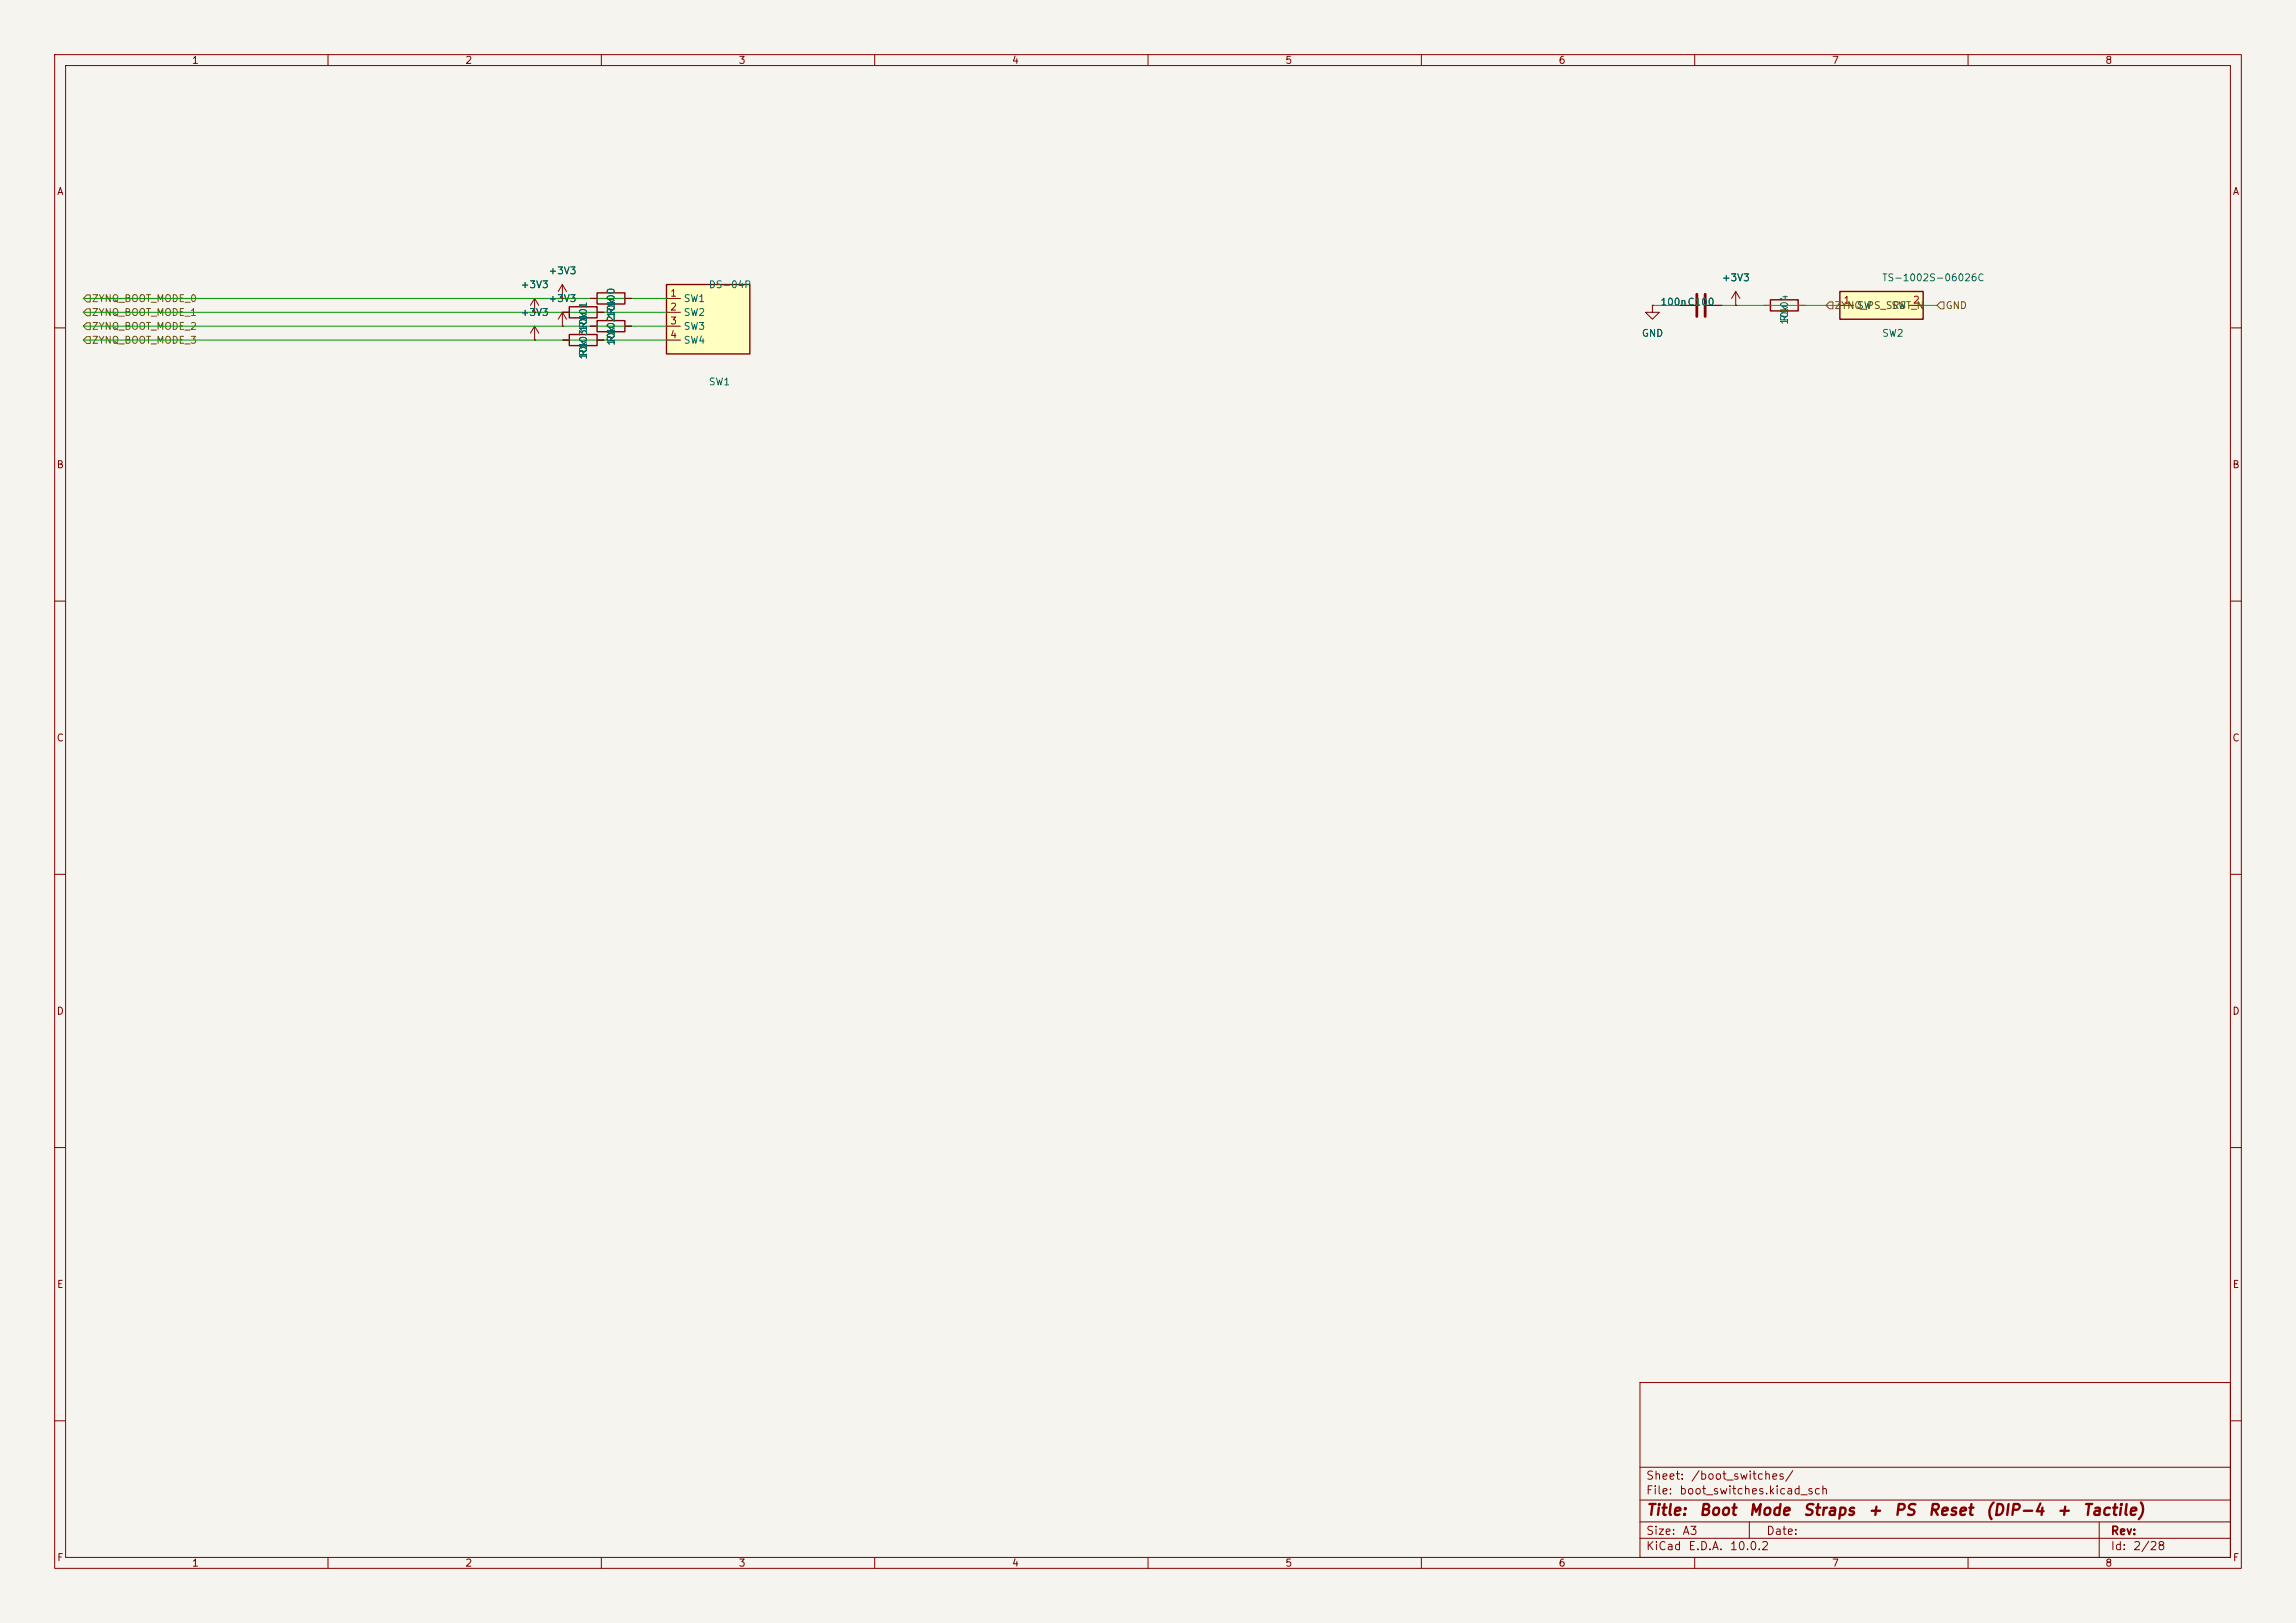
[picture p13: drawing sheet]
<svg xmlns="http://www.w3.org/2000/svg" width="420mm" height="297mm" viewBox="0 0 420 297" stroke-linecap="round" stroke-linejoin="round" font-family="sans-serif">
<defs><g id="words">
<g font-size="2" fill="#840000">
<text x="301" y="277.8">Title:</text>
<text x="310.7" y="277.8">Boot</text>
<text x="319.7" y="277.8">Mode</text>
<text x="329.7" y="277.8">Straps</text>
<text x="341.5" y="277.8">+</text>
<text x="346.3" y="277.8">PS</text>
<text x="352.6" y="277.8">Reset</text>
<text x="363.1" y="277.8">(DIP-4</text>
<text x="376.1" y="277.8">+</text>
<text x="380.9" y="277.8">Tactile)</text>
</g>
<g font-size="1.5" fill="#840000">
<text x="301" y="273.8">File:</text>
<text x="301" y="271.1">Sheet:</text>
<text x="307.1" y="273.8">boot_switches.kicad_sch</text>
<text x="309.2" y="271.1">/boot_switches/</text>
<text x="301" y="281.2">Size:</text>
<text x="307.6" y="281.2">A3</text>
<text x="323" y="281.2">Date:</text>
<text x="386" y="281.2">Rev:</text>
<text x="301" y="284">KiCad</text>
<text x="308.7" y="284">E.D.A.</text>
<text x="316.3" y="284">10.0.2</text>
<text x="386" y="284">Id:</text>
<text x="390.1" y="284">2/28</text>
</g>
<g font-size="1.3" fill="#840000">
<text x="35" y="12">1</text>
<text x="85" y="12">2</text>
<text x="135" y="12">3</text>
<text x="185" y="12">4</text>
<text x="235" y="12">5</text>
<text x="285" y="12">6</text>
<text x="335" y="12">7</text>
<text x="385" y="12">8</text>
<text x="10.3" y="36">A</text>
<text x="408.3" y="36">A</text>
<text x="10.3" y="86">B</text>
<text x="408.2" y="86">B</text>
<text x="10.3" y="136">C</text>
<text x="408.2" y="136">C</text>
<text x="10.3" y="186">D</text>
<text x="408.2" y="186">D</text>
<text x="10.3" y="236">E</text>
<text x="408.3" y="236">E</text>
<text x="10.3" y="286">F</text>
<text x="35" y="287">1</text>
<text x="85" y="287">2</text>
<text x="135" y="287">3</text>
<text x="185" y="287">4</text>
<text x="235" y="287">5</text>
<text x="285" y="287">6</text>
<text x="335" y="287">7</text>
<text x="385" y="287">8</text>
<text x="408.3" y="286">F</text>
</g>
<g font-size="1.3" fill="#006464">
<text x="95.1" y="53">+3V3</text>
<text x="100.2" y="50.5">+3V3</text>
<text x="129.5" y="53">DS-04P</text>
<text x="314.9" y="51.8">+3V3</text>
<text x="344.2" y="51.8">TS-1002S-06026C</text>
<text x="95.1" y="58.1">+3V3</text>
<text x="100.2" y="55.6">+3V3</text>
<text x="112.7" y="58.3" transform="rotate(-90 112.7 58.3)">10k</text>
<text x="125" y="55.6">SW1</text>
<text x="125" y="58.1">SW2</text>
<text x="303.6" y="56.2">100nC100</text>
<text x="327.4" y="59.5" transform="rotate(-90 327.4 59.5)">10k</text>
<text x="327.4" y="59" transform="rotate(-90 327.4 59)">R104</text>
<text x="339.6" y="56.9">SW</text>
<text x="345.9" y="56.9">SW</text>
<text x="107.7" y="65.9" transform="rotate(-90 107.7 65.9)">10k</text>
<text x="107.7" y="65.3" transform="rotate(-90 107.7 65.3)">R103R101</text>
<text x="107.7" y="60.8" transform="rotate(-90 107.7 60.8)">10k</text>
<text x="112.7" y="63.3" transform="rotate(-90 112.7 63.3)">10k</text>
<text x="112.7" y="62.8" transform="rotate(-90 112.7 62.8)">R102R100</text>
<text x="125" y="60.7">SW3</text>
<text x="125" y="63.2">SW4</text>
<text x="300.2" y="61.9">GND</text>
<text x="344.2" y="61.9">SW2</text>
<text x="129.5" y="70.8">SW1</text>
</g>
<g font-size="1.3" fill="#725600">
<text x="16.7" y="58.1">ZYNQ_BOOT_MODE_1</text>
<text x="16.7" y="55.6">ZYNQ_BOOT_MODE_0</text>
<text x="335.5" y="56.9">ZYNQ_PS_SRST_N</text>
<text x="355.8" y="56.9">GND</text>
<text x="16.7" y="63.2">ZYNQ_BOOT_MODE_3</text>
<text x="16.7" y="60.7">ZYNQ_BOOT_MODE_2</text>
</g>
<g font-size="1.3" fill="#a90000">
<text x="122.5" y="54.6">1</text>
<text x="122.5" y="57.1">2</text>
<text x="122.5" y="59.7">3</text>
<text x="337.1" y="55.9">1</text>
<text x="349.8" y="55.9">2</text>
<text x="122.5" y="62.2">4</text>
</g>
</g></defs>
<path d="M0 0h420v297h-420z" fill="#f5f4ef" stroke="#f5f4ef" stroke-width=".18"/>
<g fill="none" stroke="#840000" stroke-width=".18">
<path d="M10 10h400v277h-400zM12 12h396v273h-396zM60 10v2M110 10v2M160 10v2M210 10v2M260 10v2M310 10v2M360 10v2M10 60h2M408 60h2M10 110h2"/>
<path d="M408 110h2M10 160h2M408 160h2M10 210h2M408 210h2M300 253h108v32h-108zM10 260h2M300 278.5h108M300 274.5h108M300 268.5h108M320 278.5v3M384 278.5v6.5"/>
<path d="M408 260h2M60 285v2M110 285v2M160 285v2M210 285v2M260 285v2M300 281.5h108M310 285v2M360 285v2"/>
</g>
<path d="M336.5 53.3h15.3v5.1h-15.3z" fill="#ffffc2"/>
<path d="M104.1 56.1h5.1v2.1h-5.1zM109.2 58.7h5.1v2h-5.1zM323.8 54.9h5.1v2h-5.1zM336.5 53.3h15.3v5.1h-15.3zM104.1 61.2h5.1v2h-5.1z" fill="none" stroke="#840000" stroke-width=".25"/>
<g fill="none" stroke="#840000" stroke-width=".18">
<path d="M97.8 59.7l-.8 1.3M97.8 59.7l.8 1.3M97.8 59.7v2.5M102.9 54.6h.1M102.9 59.7h.1M102.9 52.1l-.8 1.2M102.9 52.1l.7 1.2M102.9 52.1v2.5M102.9 57.2v2.5M102.9 57.2h1.2M102.9 57.2l-.8 1.2M102.9 57.2l.7 1.2"/>
<path d="M107.9 59.7h1.3M109.2 57.2h1.3M114.3 59.7h1.3M307.3 55.9h2.8M312.2 55.9h2.8M317.5 55.9h.1M317.5 53.3l-.8 1.3M317.5 53.3l.8 1.3M317.5 53.3v2.6M322.6 55.9h1.2M328.9 55.9h1.3M336.5 55.9h2.6"/>
<path d="M349.2 55.9h2.6M97.8 62.2h.1M102.9 62.2h1.2M109.2 62.2h1.3"/>
</g>
<path d="M310.4 53.8v4.1M311.9 53.8v4.1" fill="none" stroke="#840000" stroke-width=".51"/>
<path d="M121.9 52.1h15.3v12.7h-15.3z" fill="#ffffc2"/>
<path d="M109.2 53.6h5.1v2h-5.1zM121.9 52.1h15.3v12.7h-15.3z" fill="none" stroke="#840000" stroke-width=".25"/>
<g fill="none" stroke="#840000" stroke-width=".18">
<path d="M97.8 57.2h.1M97.8 54.6l-.8 1.3M97.8 54.6l.8 1.3M97.8 54.6v2.6M102.9 59.7h.1M102.9 54.6h.1M102.9 57.2h1.2M107.9 54.6h1.3M107.9 59.7h1.3M109.2 57.2h1.3M114.3 54.6h1.3M114.3 59.7h1.3"/>
<path d="M121.9 54.6h2.6M121.9 57.2h2.6M121.9 59.7h2.6M302.3 55.9v1.3h1.2l-1.2 1.2-1.3-1.2h1.3M302.3 55.9h.1M307.3 55.9h2.8M312.2 55.9h2.8M317.5 55.9h.1M97.8 62.2h.1M102.9 62.2h1.2M109.2 62.2h1.3M121.9 62.2h2.6"/>
</g>
<path d="M15.2 59.7l.7-.6h.6v1.2h-.6zM15.2 57.2l.7-.7h.6v1.3h-.6zM15.9 54h.6v1.2h-.6l-.7-.6zM334.6 55.2h.7v1.3h-.7l-.6-.6zM355 55.2h.6v1.3h-.6l-.7-.6zM15.2 62.2l.7-.6h.6v1.3h-.6z" fill="none" stroke="#725600" stroke-width=".18"/>
<path d="M15.2 57.2h106.7M15.2 59.7h106.7M15.2 54.6h106.7M302.3 55.9h5M315 55.9h21.5M351.8 55.9h2.5M15.2 62.2h106.7" fill="none" stroke="#009600" stroke-width=".18"/>
<use href="#words"/>
</svg>
